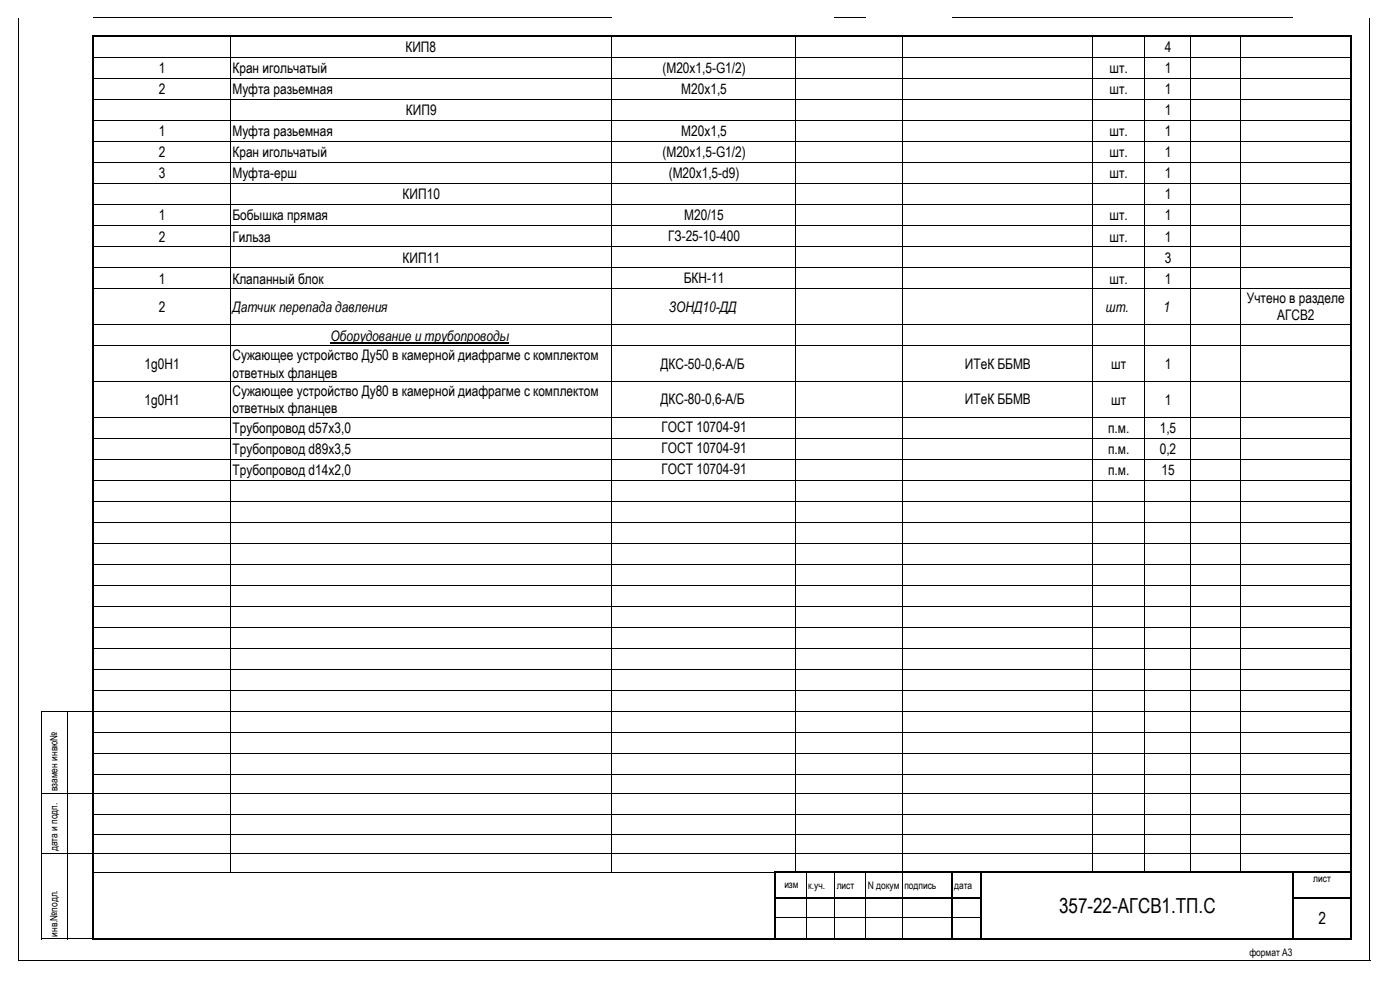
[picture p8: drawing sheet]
<svg xmlns="http://www.w3.org/2000/svg" width="420mm" height="297mm" viewBox="0 0 420 297" stroke-linecap="round" stroke-linejoin="round" font-family="sans-serif">
<defs><g id="words">
<text font-size="6.2" x="317.7" y="273.7">357-22-АГСВ1.ТП.С</text>
<text font-size="5" x="395.5" y="277">2</text>
<g font-size="4.4">
<text x="121.6" y="15.6">КИП8</text>
<text x="349.4" y="15.7">4</text>
<text x="47.6" y="22">1</text>
<text x="69.7" y="22">Кран игольчатый</text>
<text x="198.7" y="21.8">(М20х1,5-G1/2)</text>
<text x="332.8" y="22">шт.</text>
<text x="349.4" y="22">1</text>
<text x="47.6" y="28.3">2</text>
<text x="69.7" y="28.3">Муфта разьемная</text>
<text x="204.4" y="28.1">М20х1,5</text>
<text x="332.8" y="28.3">шт.</text>
<text x="349.4" y="28.3">1</text>
<text x="121.8" y="34.6">КИП9</text>
<text x="349.4" y="34.6">1</text>
<text x="47.6" y="40.9">1</text>
<text x="69.7" y="40.9">Муфта разьемная</text>
<text x="204.4" y="40.7">М20х1,5</text>
<text x="332.8" y="40.9">шт.</text>
<text x="349.4" y="40.9">1</text>
<text x="47.6" y="47.2">2</text>
<text x="69.7" y="47.2">Кран игольчатый</text>
<text x="198.7" y="47">(М20х1,5-G1/2)</text>
<text x="332.8" y="47.2">шт.</text>
<text x="349.4" y="47.2">1</text>
<text x="47.6" y="53.5">3</text>
<text x="69.7" y="53.5">Муфта-ерш</text>
<text x="200.6" y="53.3">(М20х1,5-d9)</text>
<text x="332.8" y="53.5">шт.</text>
<text x="349.4" y="53.5">1</text>
<text x="120.8" y="59.8">КИП10</text>
<text x="349.4" y="59.8">1</text>
<text x="205.2" y="66">М20/15</text>
<text x="47.6" y="66.1">1</text>
<text x="69.7" y="66.1">Бобышка прямая</text>
<text x="332.8" y="66.1">шт.</text>
<text x="349.4" y="66.1">1</text>
<text x="47.6" y="72.4">2</text>
<text x="69.7" y="72.4">Гильза</text>
<text x="200.4" y="72.3">ГЗ-25-10-400</text>
<text x="332.8" y="72.4">шт.</text>
<text x="349.4" y="72.4">1</text>
<text x="120.8" y="78.7">КИП11</text>
<text x="349.4" y="78.7">3</text>
<text x="47.6" y="85.1">1</text>
<text x="69.7" y="85.1">Клапанный блок</text>
<text x="205.1" y="84.9">БКН-11</text>
<text x="332.8" y="85.1">шт.</text>
<text x="349.4" y="85.1">1</text>
<text x="47.6" y="93.6">2</text>
<text x="69.7" y="93.6">Датчик перепада давления</text>
<text x="200.7" y="93.4">ЗОНД10-ДД</text>
<text x="331.7" y="93.6">шт.</text>
<text x="349" y="93.6">1</text>
<text x="374" y="90.7">Учтено в разделе</text>
<text x="383.1" y="96.1">АГСВ2</text>
<text x="69.7" y="108">Сужающее устройство Ду50 в камерной диафрагме с комплектом</text>
<text x="99.2" y="102.1">Оборудование и трубопроводы</text>
<text x="43.3" y="110.7">1g0Н1</text>
<text x="69.7" y="113.3">ответных фланцев</text>
<text x="198.1" y="110.5">ДКС-50-0,6-А/Б</text>
<text x="289.4" y="110.5">ИТеК ББМВ</text>
<text x="333.3" y="110.7">шт</text>
<text x="349.4" y="110.7">1</text>
<text x="69.7" y="118.7">Сужающее устройство Ду80 в камерной диафрагме с комплектом</text>
<text x="43.3" y="121.4">1g0Н1</text>
<text x="69.7" y="124">ответных фланцев</text>
<text x="198.1" y="121.2">ДКС-80-0,6-А/Б</text>
<text x="289.4" y="121.2">ИТеК ББМВ</text>
<text x="333.3" y="121.4">шт</text>
<text x="349.4" y="121.4">1</text>
<text x="69.7" y="129.9">Трубопровод d57х3,0</text>
<text x="198.4" y="129.7">ГОСТ 10704-91</text>
<text x="332.4" y="129.9">п.м.</text>
<text x="347.9" y="129.9">1,5</text>
<text x="69.7" y="136.2">Трубопровод d89х3,5</text>
<text x="198.4" y="136">ГОСТ 10704-91</text>
<text x="332.4" y="136.2">п.м.</text>
<text x="347.9" y="136.2">0,2</text>
<text x="69.7" y="142.5">Трубопровод d14х2,0</text>
<text x="198.4" y="142.3">ГОСТ 10704-91</text>
<text x="332.4" y="142.5">п.м.</text>
<text x="348.4" y="142.5">15</text>
</g>
<g font-size="3.1">
<text x="17.3" y="237.4" transform="rotate(-90 17.3 237.4)">взамен инвю№</text>
<text x="17.3" y="255.3" transform="rotate(-90 17.3 255.3)">дата и подп.</text>
<text x="235.3" y="266.4">изм</text>
<text x="242.4" y="266.5">к.уч.</text>
<text x="251" y="266.5">лист</text>
<text x="260.3" y="266.5">N докум</text>
<text x="271.3" y="266.5">подпись</text>
<text x="286.2" y="266.5">дата</text>
<text x="393.9" y="264.7">лист</text>
<text x="17.3" y="281" transform="rotate(-90 17.3 281)">инв.№подл.</text>
<text x="374.8" y="286.8">формат А3</text>
</g>
</g></defs>
<path d="M99.2 102.8h53.4" fill="none" stroke="#000" stroke-width=".34"/>
<g fill="none" stroke="#000" stroke-width=".3">
<path d="M5.6 5.2v282.9M27.9 5.3h155.5M28.2 17.2h40.7M69.1 11.2v75.3M69.2 17.2h258.2M183.4 11.2v5.9M183.4 17.4v50.1M238.7 11.2v5.9M238.7 17.4v18.6M250.4 5.3h9.4M270.8 11.2v18.5M285.7 5.3h102.2"/>
<path d="M327.6 11.2v250.1M327.7 17.2h77.2M343.3 11.2v250.1M357.2 11.2v75.3M372.2 11.2v31.1M410.9 5.2v282.9M28.2 23.5h299.2M28.2 29.8h210.4M28.2 36.1h299.2M238.7 36.3v18.6M238.9 29.8h118.2M270.8 30v6"/>
<path d="M270.8 36.3v18.6M327.7 23.5h29.4M327.7 36.1h29.4M357.4 23.5h14.6M357.4 29.8h14.6M357.4 36.1h14.6M372.3 23.5h32.6M372.3 29.8h32.6M372.3 36.1h32.6M28.2 42.4h299.2M28.2 48.7h299.2M28.2 55.1h155.1"/>
<path d="M183.6 55.1h173.5M238.7 55.2v31.3M270.8 55.2v31.3M327.7 42.4h29.4M327.7 48.7h29.4M357.4 42.4h47.5M357.4 48.7h47.5M357.4 55.1h14.6M372.2 42.6v6M372.2 48.9v12.3M372.3 55.1h32.6M28.2 61.4h155.1"/>
<path d="M28.2 67.7h328.9M28.2 74h328.9M183.4 67.8v6M183.4 74.1v6M183.6 61.4h173.5M357.4 61.4h47.5M357.4 67.7h47.5M357.4 74h47.5M372.2 61.5v6M372.2 67.8v6M372.2 74.1v6M28.2 80.3h328.9"/>
<path d="M28.2 86.6h299.2M28.2 97.4h242.4M69.1 86.8v38.1M183.4 80.4v6.1M183.4 86.8v16.8M238.7 86.8v16.8M270.8 86.8v38.1M270.9 97.4h56.5M327.7 86.6h77.2M327.7 97.4h77.2M357.2 86.8v63.4M357.4 80.3h47.5"/>
<path d="M372.2 80.4v6.1M372.2 86.8v16.8M28.2 103.7h299.2M28.2 114.5h242.4M183.4 103.9v21M238.7 103.9v46.3M270.9 114.5h56.5M327.7 103.7h77.2M327.7 114.5h77.2M372.2 103.9v33.7M28.2 125.1h210.4M28.2 131.4h210.4"/>
<path d="M28.2 137.7h210.4M69.1 125.2v25M183.4 125.2v18.7M238.9 125.1h118.2M238.9 131.4h118.2M238.9 137.7h118.2M270.8 125.2v25M357.4 125.1h14.6M357.4 131.4h14.6M357.4 137.7h47.5M372.2 137.9v6M372.3 125.1h32.6"/>
<path d="M372.3 131.4h32.6M28.2 144h328.9M28.2 150.3h299.2M28.2 156.6h242.4M69.1 150.5v12.3M183.4 144.2v6M183.4 150.5v12.3M238.7 150.5v110.8M270.8 150.5v12.3M270.9 156.6h56.5M327.7 150.3h77.2M327.7 156.6h77.2"/>
<path d="M357.2 150.5v56.5M357.4 144h47.5M372.2 144.2v6M372.2 150.5v31.2M28.2 162.9h210.4M28.2 169.3h210.4M28.2 175.6h155.1M69.1 163.1v69.1M183.4 163.1v18.6M183.6 175.6h173.5M238.9 162.9h118.2M238.9 169.3h118.2"/>
<path d="M270.8 163.1v98.2M357.4 162.9h14.6M357.4 169.3h14.6M357.4 175.6h14.6M372.3 162.9h32.6M372.3 169.3h32.6M372.3 175.6h32.6M28.2 181.9h328.9M28.2 188.2h328.9M28.2 194.5h328.9M183.4 182v6M183.4 188.3v6"/>
<path d="M183.4 194.6v67.1M357.4 181.9h47.5M357.4 188.2h47.5M357.4 194.5h47.5M372.2 182v6M372.2 188.3v6M372.2 194.6v66.7M12.5 213.3v68.5M12.6 213.4h15M20.3 213.6v68.2M28.2 200.8h155.1M28.2 207.1h155.1"/>
<path d="M28.2 213.4h155.1M28.2 219.7h155.1M183.6 200.8h173.5M183.6 207.1h221.3M183.6 213.4h173.5M183.6 219.7h173.5M357.2 207.3v24.9M357.4 200.8h14.6M357.4 213.4h14.6M357.4 219.7h14.6M372.3 200.8h32.6M372.3 213.4h32.6"/>
<path d="M372.3 219.7h32.6M12.6 238h15M28.2 226h40.7M28.2 232.3h155.1M28.2 238h242.4M69.1 232.5v5.3M69.1 238.1v12.1M69.2 226h287.9M183.6 232.3h221.3M270.9 238h56.5M327.7 238h77.2M357.2 232.5v28.8"/>
<path d="M357.4 226h14.6M372.3 226h32.6M12.6 256h15M28.2 244.3h242.4M28.2 250.3h155.1M28.2 256h242.4M69.1 250.5v5.3M69.1 256.1v5.6M183.6 250.3h87M270.9 244.3h56.5M270.9 250.3h56.5M270.9 256h56.5"/>
<path d="M327.7 244.3h77.2M327.7 250.3h77.2M327.7 256h77.2M28.2 261.6h204.1M232.9 275.3h52.5M241.9 261.9v7M241.9 269.5v11.8M250.4 261.9v7M250.4 269.5v11.8M259.8 261.9v7M259.8 269.5v11.8M270.8 261.9v7"/>
<path d="M270.8 269.5v11.8M286 275.3h7.9M5.8 287.9h405.2M12.6 281.6h15"/>
</g>
<g fill="#000">
<path d="M27.6 10.6h377.3v.6h-377.3z" fill-rule="evenodd"/>
<path d="M27.6 11.2h.6v12.2h-.6z" fill-rule="evenodd"/>
<path d="M27.6 23.4h.6v63.1h-.6z" fill-rule="evenodd"/>
<path d="M27.6 86.5h.6v38.4h-.6z" fill-rule="evenodd"/>
<path d="M27.6 124.9h.6v25.3h-.6z" fill-rule="evenodd"/>
<path d="M27.6 150.2h.6v12.6h-.6z" fill-rule="evenodd"/>
<path d="M27.6 162.8h.6v75h-.6z" fill-rule="evenodd"/>
<path d="M27.6 237.8h.6v12.4h-.6z" fill-rule="evenodd"/>
<path d="M27.6 250.2h.6v5.6h-.6z" fill-rule="evenodd"/>
<path d="M232.9 268.9h61.6v.6h-61.6z" fill-rule="evenodd"/>
<path d="M232.9 261.3h172.6v.6h-172.6z" fill-rule="evenodd"/>
<path d="M388.1 268.9h17.4v.6h-17.4z" fill-rule="evenodd"/>
<path d="M27.6 255.8h.6v26.1h-.6z" fill-rule="evenodd"/>
<path d="M28.2 281.3h377.3v.6h-377.3z" fill-rule="evenodd"/>
<path d="M232.3 261.3h.6v20.6h-.6z" fill-rule="evenodd"/>
<path d="M285.4 261.9h.6v20h-.6z" fill-rule="evenodd"/>
<path d="M293.9 261.9h.6v20h-.6z" fill-rule="evenodd"/>
<path d="M387.5 261.9h.6v20h-.6z" fill-rule="evenodd"/>
<path d="M404.9 10.6h.6v271.3h-.6z" fill-rule="evenodd"/>
</g>
<use href="#words"/>
</svg>
